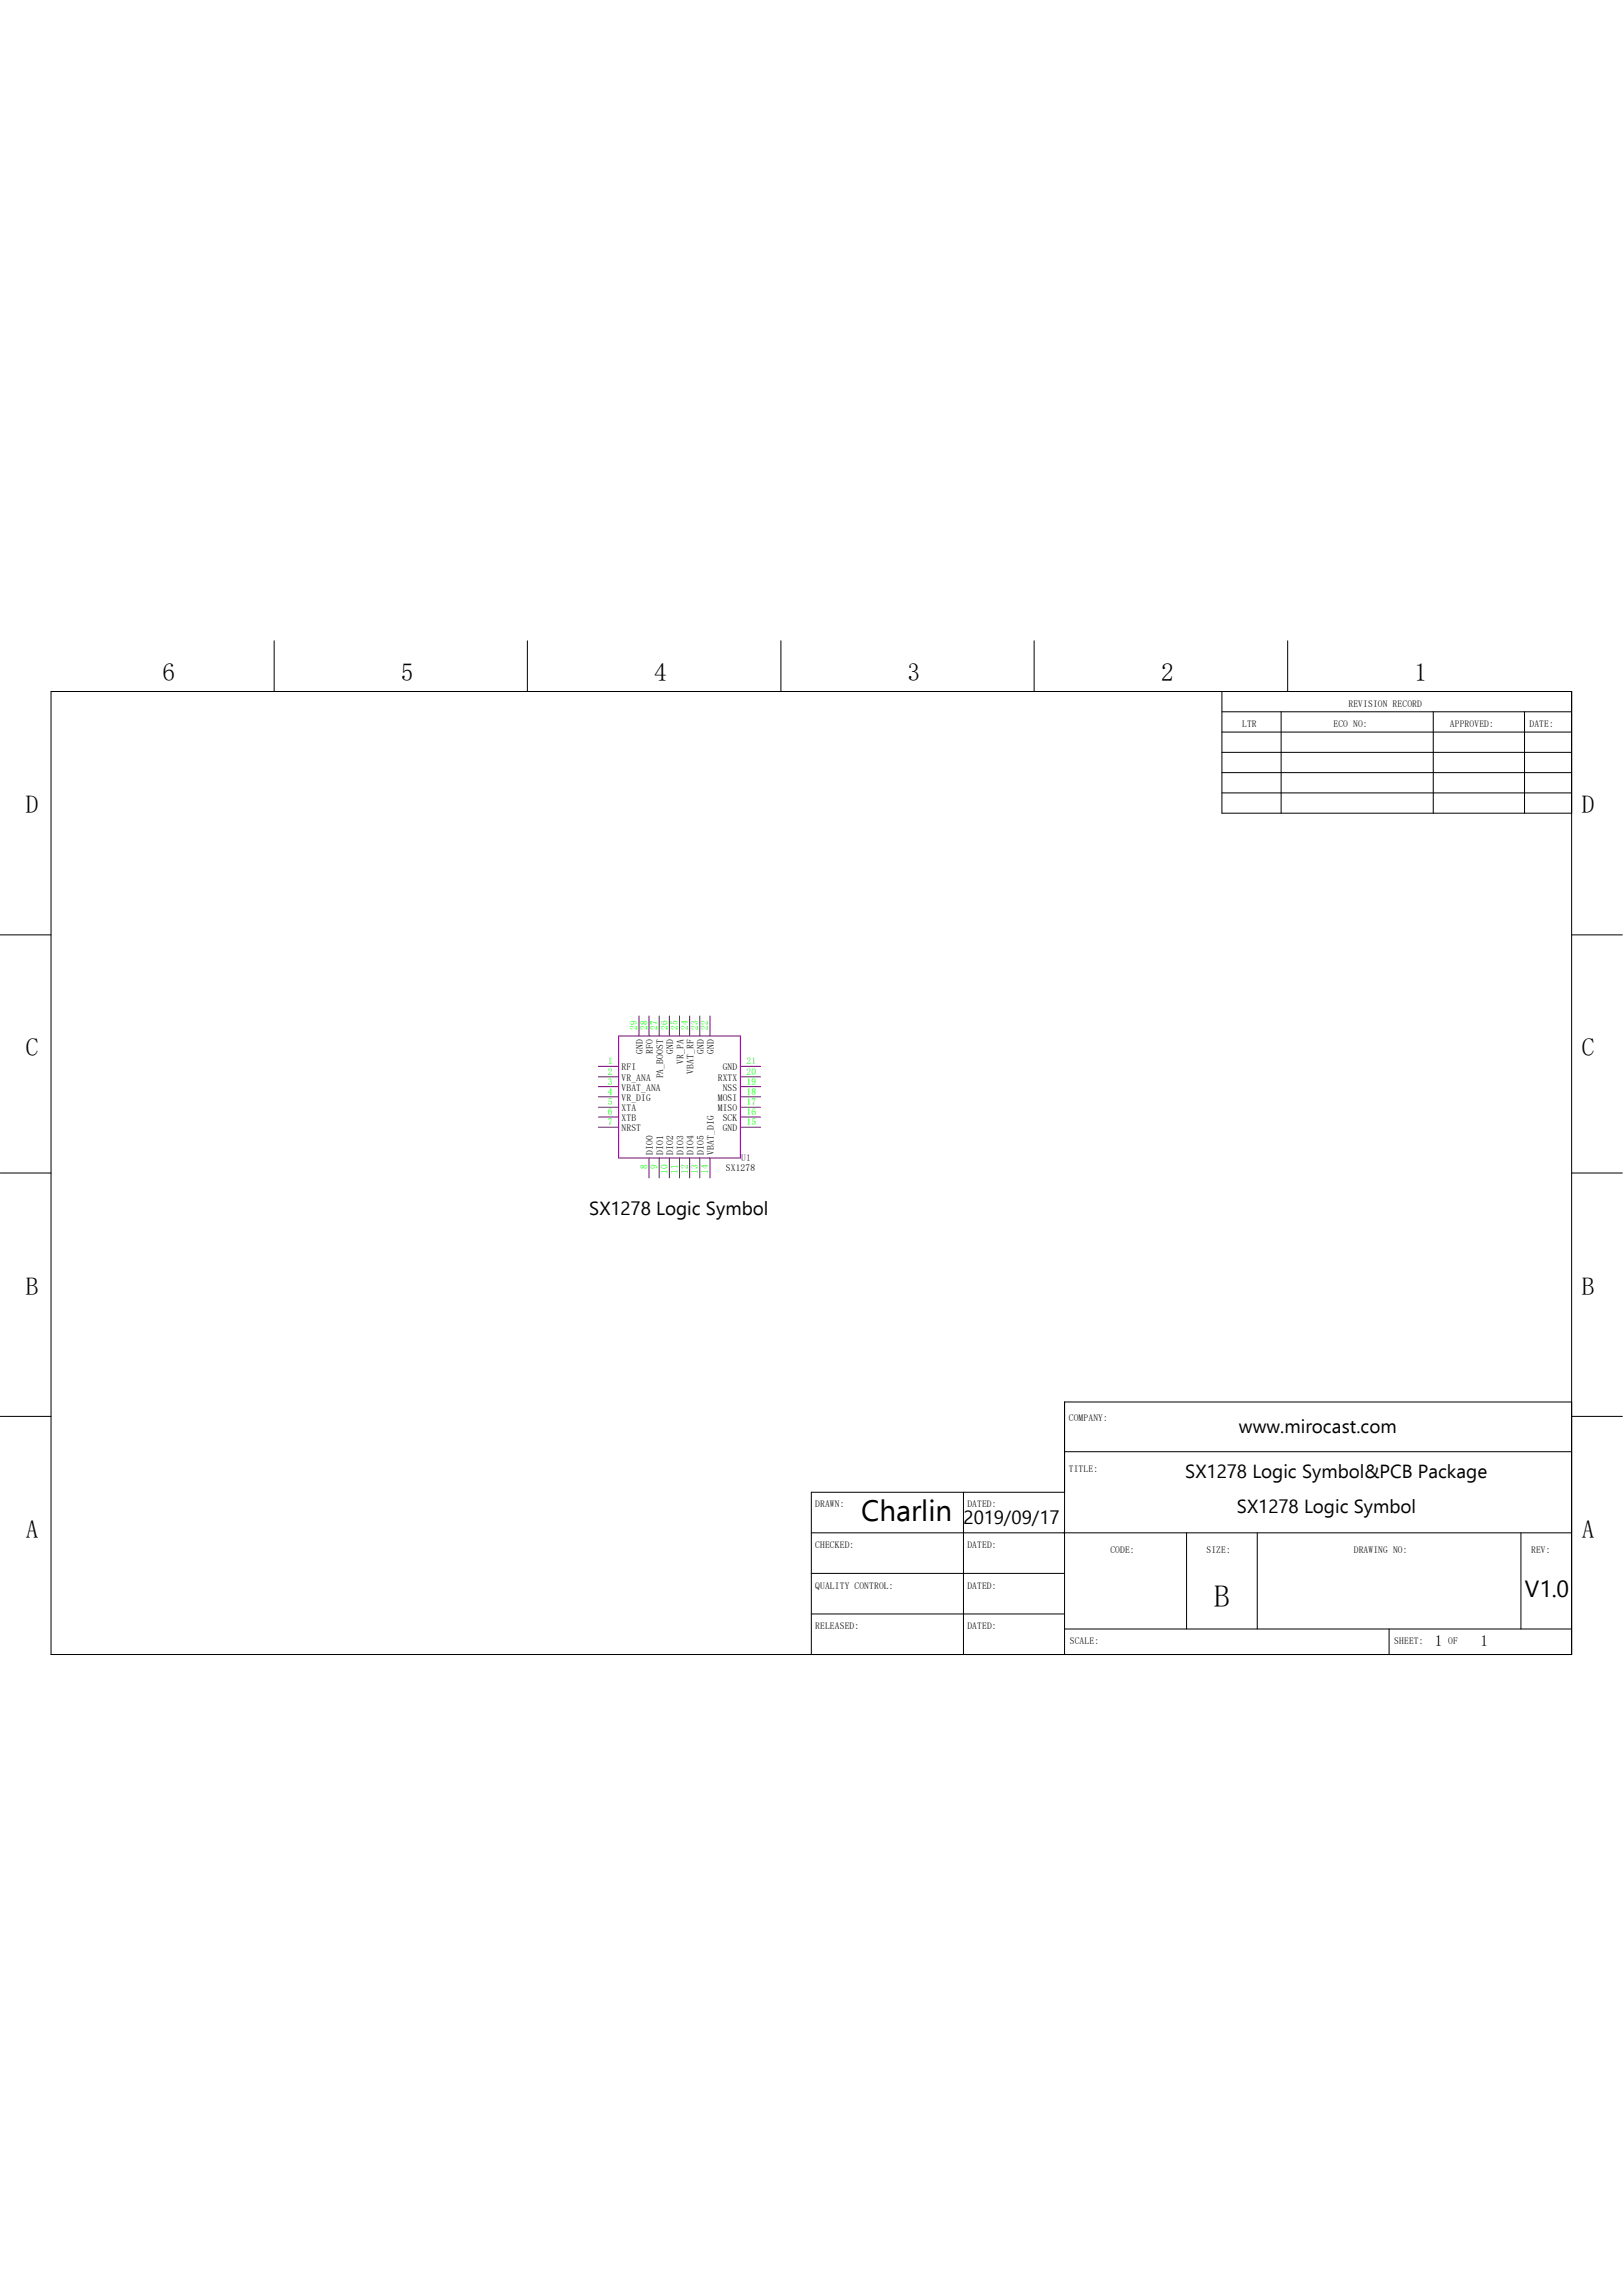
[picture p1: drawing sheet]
<svg xmlns="http://www.w3.org/2000/svg" width="210mm" height="297mm" viewBox="0 0 210 297" stroke-linecap="round" stroke-linejoin="round" font-family="sans-serif">
<defs><g id="words">
<text font-size="4" x="157.1" y="208">B</text>
<text font-size="3.8" x="111.4" y="196.9">Charlin</text>
<g font-size="3.3">
<text x="21" y="88.2">6</text>
<text x="51.9" y="88.2">5</text>
<text x="84.7" y="88.2">4</text>
<text x="117.4" y="88.2">3</text>
<text x="150.2" y="88.2">2</text>
<text x="183" y="88.2">1</text>
<text x="3.3" y="105.2">D</text>
<text x="204.7" y="105.2">D</text>
<text x="3.3" y="136.7">C</text>
<text x="204.7" y="136.7">C</text>
<text x="3.3" y="167.6">B</text>
<text x="204.7" y="167.6">B</text>
<text x="3.3" y="199">A</text>
<text x="204.7" y="199">A</text>
</g>
<text font-size="3" x="197.3" y="206.7">V1.0</text>
<g font-size="2.5">
<text x="76.2" y="157.2">SX1278 Logic Symbol</text>
<text x="160.3" y="185.5">www.mirocast.com</text>
<text x="153.4" y="191.3">SX1278 Logic Symbol&amp;PCB Package</text>
<text x="124.7" y="197.3">2019/09/17</text>
<text x="160.1" y="195.7">SX1278 Logic Symbol</text>
</g>
<g font-size="2">
<text x="185.7" y="213">1</text>
<text x="191.6" y="213">1</text>
</g>
<g font-size="1.2">
<text x="160.7" y="94.1">LTR</text>
<text x="172.6" y="94.1">ECO NO:</text>
<text x="174.5" y="91.5">REVISION RECORD</text>
<text x="187.6" y="94.1">APPROVED:</text>
<text x="197.9" y="94.1">DATE:</text>
<text x="83.2" y="136.4" transform="rotate(-90 83.2 136.4)">GND</text>
<text x="84.5" y="136.4" transform="rotate(-90 84.5 136.4)">RFO</text>
<text x="87.1" y="136.4" transform="rotate(-90 87.1 136.4)">GND</text>
<text x="88.4" y="137.7" transform="rotate(-90 88.4 137.7)">VR_PA</text>
<text x="91.1" y="136.4" transform="rotate(-90 91.1 136.4)">GND</text>
<text x="92.4" y="136.4" transform="rotate(-90 92.4 136.4)">GND</text>
<text x="80.4" y="138.5">RFI</text>
<text x="80.4" y="139.9">VR_ANA</text>
<text x="80.4" y="141.1">VBAT_ANA</text>
<text x="80.4" y="142.5">VR_DIG</text>
<text x="80.4" y="143.8">XTA</text>
<text x="85.8" y="139.6" transform="rotate(-90 85.8 139.6)">PA_BOOST</text>
<text x="89.7" y="138.9" transform="rotate(-90 89.7 138.9)">VBAT_RF</text>
<text x="92.9" y="143.8">MISO</text>
<text x="92.9" y="142.5">MOSI</text>
<text x="92.9" y="139.9">RXTX</text>
<text x="93.5" y="141.1">NSS</text>
<text x="93.5" y="138.5">GND</text>
<text x="80.4" y="145.1">XTB</text>
<text x="80.4" y="146.4">NRST</text>
<text x="84.5" y="149.4" transform="rotate(-90 84.5 149.4)">DIO0</text>
<text x="85.8" y="149.4" transform="rotate(-90 85.8 149.4)">DIO1</text>
<text x="87.1" y="149.4" transform="rotate(-90 87.1 149.4)">DIO2</text>
<text x="88.4" y="149.4" transform="rotate(-90 88.4 149.4)">DIO3</text>
<text x="89.7" y="149.4" transform="rotate(-90 89.7 149.4)">DIO4</text>
<text x="91.1" y="149.4" transform="rotate(-90 91.1 149.4)">DIO5</text>
<text x="92.4" y="149.4" transform="rotate(-90 92.4 149.4)">VBAT_DIG</text>
<text x="93.5" y="146.4">GND</text>
<text x="93.5" y="145.1">SCK</text>
<text x="93.9" y="151.6">SX1278</text>
<text x="138.3" y="183.9">COMPANY:</text>
<text x="138.3" y="190.5">TITLE:</text>
<text x="105.5" y="195.1">DRAWN:</text>
<text x="125.2" y="195.1">DATED:</text>
<text x="105.5" y="200.3">CHECKED:</text>
<text x="125.2" y="200.3">DATED:</text>
<text x="143.7" y="201">CODE:</text>
<text x="156.1" y="201">SIZE:</text>
<text x="175.2" y="201">DRAWING NO:</text>
<text x="198.1" y="201">REV:</text>
<text x="105.5" y="205.6">QUALITY CONTROL:</text>
<text x="125.2" y="205.6">DATED:</text>
<text x="105.5" y="210.8">RELEASED:</text>
<text x="125.2" y="210.8">DATED:</text>
<text x="138.4" y="212.8">SCALE:</text>
<text x="180.4" y="212.8">SHEET:</text>
<text x="187.4" y="212.8">OF</text>
</g>
<g font-size="1.2" fill="#0f0">
<text x="78.7" y="137.8">1</text>
<text x="82.4" y="133.3" transform="rotate(-90 82.4 133.3)">29</text>
<text x="83.7" y="133.3" transform="rotate(-90 83.7 133.3)">28</text>
<text x="85" y="133.3" transform="rotate(-90 85 133.3)">27</text>
<text x="86.4" y="133.3" transform="rotate(-90 86.4 133.3)">26</text>
<text x="87.7" y="133.3" transform="rotate(-90 87.7 133.3)">25</text>
<text x="89" y="133.3" transform="rotate(-90 89 133.3)">24</text>
<text x="90.3" y="133.3" transform="rotate(-90 90.3 133.3)">23</text>
<text x="91.6" y="133.3" transform="rotate(-90 91.6 133.3)">22</text>
<text x="96.6" y="137.8">21</text>
<text x="78.7" y="139.1">2</text>
<text x="78.7" y="140.4">3</text>
<text x="78.7" y="141.7">4</text>
<text x="78.7" y="143">5</text>
<text x="96.6" y="143">17</text>
<text x="96.6" y="141.7">18</text>
<text x="96.6" y="140.4">19</text>
<text x="96.6" y="139.1">20</text>
<text x="78.7" y="144.3">6</text>
<text x="78.7" y="145.6">7</text>
<text x="96.6" y="145.6">15</text>
<text x="96.6" y="144.3">16</text>
<text x="83.7" y="151.3" transform="rotate(-90 83.7 151.3)">8</text>
<text x="85" y="151.3" transform="rotate(-90 85 151.3)">9</text>
<text x="86.4" y="151.9" transform="rotate(-90 86.4 151.9)">10</text>
<text x="87.7" y="151.9" transform="rotate(-90 87.7 151.9)">11</text>
<text x="89" y="151.9" transform="rotate(-90 89 151.9)">12</text>
<text x="90.3" y="151.9" transform="rotate(-90 90.3 151.9)">13</text>
<text x="91.6" y="151.9" transform="rotate(-90 91.6 151.9)">14</text>
</g>
<text font-size="1.2" fill="#000080" x="95.9" y="150.2">U1</text>
</g></defs>
<g fill="none" stroke="#800080" stroke-width=".13">
<path d="M77.4 138h2.7M77.4 139.4h2.7M80.1 134.1h15.7v15.8h-15.7zM82.7 131.5v2.6M84 131.5v2.6M85.3 131.5v2.6M86.6 131.5v2.6M87.9 131.5v2.6M89.2 131.5v2.6M90.6 131.5v2.6M91.9 131.5v2.6M95.8 138h2.6"/>
<path d="M95.8 139.4h2.6M77.4 140.6h2.7M77.4 141.9h2.7M77.4 143.3h2.7M77.4 144.6h2.7M77.4 145.9h2.7M84 149.9v2.5M85.3 149.9v2.5M86.6 149.9v2.5M87.9 149.9v2.5M89.2 149.9v2.5M90.6 149.9v2.5"/>
<path d="M91.9 149.9v2.5M95.8 140.6h2.6M95.8 141.9h2.6M95.8 143.3h2.6M95.8 144.6h2.6M95.8 145.9h2.6"/>
</g>
<g fill="none" stroke="#000" stroke-width=".13">
<path d="M6.6 89.5h196.8v124.6h-196.8zM35.5 82.9v6.6M68.2 82.9v6.6M101 82.9v6.6M133.8 82.9v6.6M158.1 92.1h45.3M158.1 94.7h45.3M158.1 100h45.3M158.1 89.5v15.7h45.3M158.1 97.4h45.3M165.8 92.1v13.1M166.6 82.9v6.6"/>
<path d="M185.5 92.1v13.1M197.3 92.1v13.1M158.1 102.6h45.3M0 121h6.6M203.4 121h6.5M0 151.8h6.6M203.4 151.8h6.5M0 183.3h6.6M105 198.4h98.4M124.7 193.1v21M137.8 187.9h65.6M137.8 193.1h-32.8v21"/>
<path d="M153.5 198.4v12.4M162.7 198.4v12.4M196.8 198.4v12.4M203.4 181.4h-65.6v32.7M203.4 183.3h6.5M105 203.6h32.8M105 208.9h32.8M137.8 210.8h65.6M179.7 210.8v3.3"/>
</g>
<use href="#words"/>
</svg>
